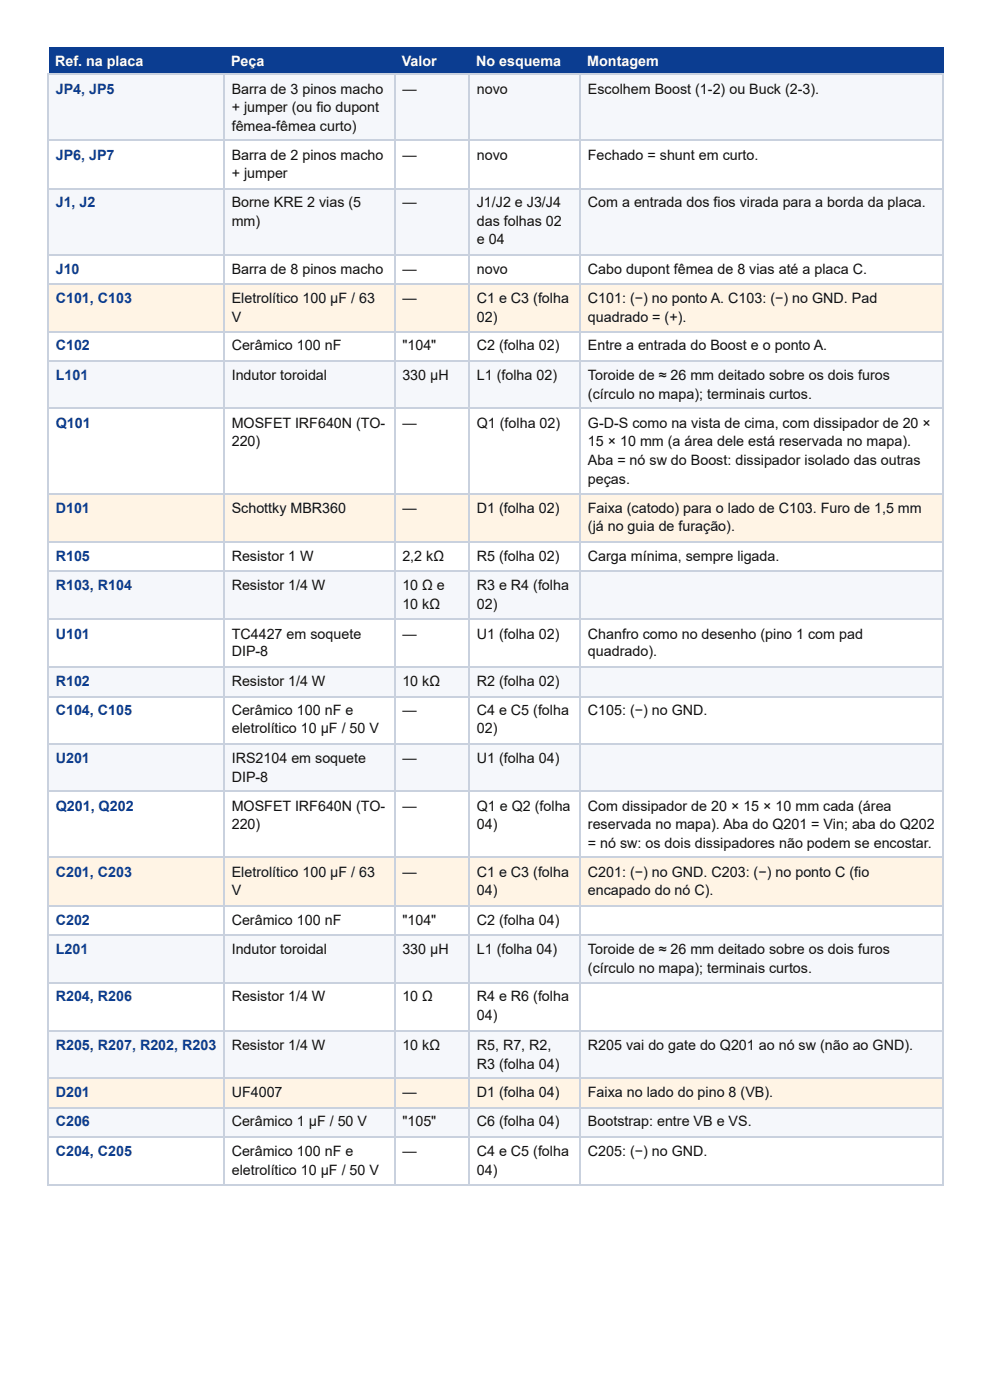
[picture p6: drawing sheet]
<svg xmlns="http://www.w3.org/2000/svg" width="210mm" height="297mm" viewBox="0 0 210 297" stroke-linecap="round" stroke-linejoin="round" font-family="sans-serif">
<defs><g id="words">
<g font-size="3" fill="#fff">
<text x="11.7" y="14">Ref. na placa</text>
<text x="49" y="14">Peça</text>
<text x="85.2" y="14">Valor</text>
<text x="101" y="14">No esquema</text>
<text x="124.5" y="14">Montagem</text>
</g>
<g font-size="3" fill="#0b3d91">
<text x="11.8" y="19.8">JP4, JP5</text>
<text x="11.8" y="33.9">JP6, JP7</text>
<text x="11.8" y="43.9">J1, J2</text>
<text x="11.8" y="58.2">J10</text>
<text x="11.8" y="64.3">C101, C103</text>
<text x="11.8" y="74.3">C102</text>
<text x="11.8" y="80.7">L101</text>
<text x="11.8" y="90.8">Q101</text>
<text x="11.8" y="108.7">D101</text>
<text x="11.8" y="119.1">R105</text>
<text x="11.8" y="125.1">R103, R104</text>
<text x="11.8" y="135.5">U101</text>
<text x="11.8" y="145.5">R102</text>
<text x="11.8" y="151.6">C104, C105</text>
<text x="11.8" y="161.9">U201</text>
<text x="11.8" y="172">Q201, Q202</text>
<text x="11.8" y="186">C201, C203</text>
<text x="11.8" y="196.3">C202</text>
<text x="11.8" y="202.4">L201</text>
<text x="11.8" y="212.5">R204, R206</text>
<text x="11.8" y="222.8">R205, R207, R202, R203</text>
<text x="11.8" y="232.8">D201</text>
<text x="11.8" y="238.9">C206</text>
<text x="11.8" y="245.3">C204, C205</text>
</g>
<g font-size="3" fill="#111">
<text x="49.1" y="19.8">Barra de 3 pinos macho</text>
<text x="49.1" y="23.8">+ jumper (ou fio dupont</text>
<text x="85.3" y="19.8">—</text>
<text x="101.1" y="19.8">novo</text>
<text x="124.6" y="19.8">Escolhem Boost (1-2) ou Buck (2-3).</text>
<text x="49.1" y="27.8">fêmea-fêmea curto)</text>
<text x="49.1" y="33.9">Barra de 2 pinos macho</text>
<text x="85.3" y="33.9">—</text>
<text x="101.1" y="33.9">novo</text>
<text x="124.6" y="33.9">Fechado = shunt em curto.</text>
<text x="49.1" y="37.8">+ jumper</text>
<text x="49.1" y="43.9">Borne KRE 2 vias (5</text>
<text x="49.1" y="47.9">mm)</text>
<text x="85.3" y="43.9">—</text>
<text x="101.1" y="43.9">J1/J2 e J3/J4</text>
<text x="101.1" y="47.9">das folhas 02</text>
<text x="124.6" y="43.9">Com a entrada dos fios virada para a borda da placa.</text>
<text x="101.1" y="51.9">e 04</text>
<text x="49.1" y="58.2">Barra de 8 pinos macho</text>
<text x="85.3" y="58.2">—</text>
<text x="101.1" y="58.2">novo</text>
<text x="124.6" y="58.2">Cabo dupont fêmea de 8 vias até a placa C.</text>
<text x="49.1" y="64.3">Eletrolítico 100 µF / 63</text>
<text x="85.3" y="64.3">—</text>
<text x="101.1" y="64.3">C1 e C3 (folha</text>
<text x="124.6" y="64.3">C101: (−) no ponto A. C103: (−) no GND. Pad</text>
<text x="49.1" y="68.3">V</text>
<text x="101.1" y="68.3">02)</text>
<text x="124.6" y="68.3">quadrado = (+).</text>
<text x="49.1" y="74.3">Cerâmico 100 nF</text>
<text x="85.3" y="74.3">&quot;104&quot;</text>
<text x="101.1" y="74.3">C2 (folha 02)</text>
<text x="124.6" y="74.3">Entre a entrada do Boost e o ponto A.</text>
<text x="49.1" y="80.7">Indutor toroidal</text>
<text x="85.3" y="80.7">330 µH</text>
<text x="101.1" y="80.7">L1 (folha 02)</text>
<text x="124.6" y="80.7">Toroide de ≈ 26 mm deitado sobre os dois furos</text>
<text x="124.6" y="84.7">(círculo no mapa); terminais curtos.</text>
<text x="49.1" y="90.8">MOSFET IRF640N (TO-</text>
<text x="49.1" y="94.7">220)</text>
<text x="85.3" y="90.8">—</text>
<text x="101.1" y="90.8">Q1 (folha 02)</text>
<text x="124.6" y="90.8">G-D-S como na vista de cima, com dissipador de 20 ×</text>
<text x="124.6" y="94.7">15 × 10 mm (a área dele está reservada no mapa).</text>
<text x="124.6" y="98.7">Aba = nó sw do Boost: dissipador isolado das outras</text>
<text x="124.6" y="102.7">peças.</text>
<text x="49.1" y="108.7">Schottky MBR360</text>
<text x="85.3" y="108.7">—</text>
<text x="101.1" y="108.7">D1 (folha 02)</text>
<text x="124.6" y="108.7">Faixa (catodo) para o lado de C103. Furo de 1,5 mm</text>
<text x="124.6" y="112.7">(já no guia de furação).</text>
<text x="49.1" y="119.1">Resistor 1 W</text>
<text x="85.3" y="119.1">2,2 kΩ</text>
<text x="101.1" y="119.1">R5 (folha 02)</text>
<text x="124.6" y="119.1">Carga mínima, sempre ligada.</text>
<text x="49.1" y="125.1">Resistor 1/4 W</text>
<text x="85.3" y="125.1">10 Ω e</text>
<text x="101.1" y="125.1">R3 e R4 (folha</text>
<text x="85.3" y="129.1">10 kΩ</text>
<text x="101.1" y="129.1">02)</text>
<text x="49.1" y="135.5">TC4427 em soquete</text>
<text x="85.3" y="135.5">—</text>
<text x="101.1" y="135.5">U1 (folha 02)</text>
<text x="124.6" y="135.5">Chanfro como no desenho (pino 1 com pad</text>
<text x="49.1" y="139.2">DIP-8</text>
<text x="124.6" y="139.2">quadrado).</text>
<text x="49.1" y="145.5">Resistor 1/4 W</text>
<text x="85.3" y="145.5">10 kΩ</text>
<text x="101.1" y="145.5">R2 (folha 02)</text>
<text x="49.1" y="151.6">Cerâmico 100 nF e</text>
<text x="49.1" y="155.6">eletrolítico 10 µF / 50 V</text>
<text x="85.3" y="151.6">—</text>
<text x="101.1" y="151.6">C4 e C5 (folha</text>
<text x="101.1" y="155.6">02)</text>
<text x="124.6" y="151.6">C105: (−) no GND.</text>
<text x="49.1" y="161.9">IRS2104 em soquete</text>
<text x="85.3" y="161.9">—</text>
<text x="101.1" y="161.9">U1 (folha 04)</text>
<text x="49.1" y="165.9">DIP-8</text>
<text x="49.1" y="172">MOSFET IRF640N (TO-</text>
<text x="85.3" y="172">—</text>
<text x="101.1" y="172">Q1 e Q2 (folha</text>
<text x="124.6" y="172">Com dissipador de 20 × 15 × 10 mm cada (área</text>
<text x="49.1" y="175.9">220)</text>
<text x="101.1" y="175.9">04)</text>
<text x="124.6" y="175.9">reservada no mapa). Aba do Q201 = Vin; aba do Q202</text>
<text x="124.6" y="179.9">= nó sw: os dois dissipadores não podem se encostar.</text>
<text x="49.1" y="186">Eletrolítico 100 µF / 63</text>
<text x="49.1" y="190">V</text>
<text x="85.3" y="186">—</text>
<text x="101.1" y="186">C1 e C3 (folha</text>
<text x="101.1" y="190">04)</text>
<text x="124.6" y="186">C201: (−) no GND. C203: (−) no ponto C (fio</text>
<text x="124.6" y="190">encapado do nó C).</text>
<text x="49.1" y="196.3">Cerâmico 100 nF</text>
<text x="85.3" y="196.3">&quot;104&quot;</text>
<text x="101.1" y="196.3">C2 (folha 04)</text>
<text x="49.1" y="202.4">Indutor toroidal</text>
<text x="85.3" y="202.4">330 µH</text>
<text x="101.1" y="202.4">L1 (folha 04)</text>
<text x="124.6" y="202.4">Toroide de ≈ 26 mm deitado sobre os dois furos</text>
<text x="124.6" y="206.4">(círculo no mapa); terminais curtos.</text>
<text x="49.1" y="212.5">Resistor 1/4 W</text>
<text x="85.3" y="212.5">10 Ω</text>
<text x="101.1" y="212.5">R4 e R6 (folha</text>
<text x="101.1" y="216.4">04)</text>
<text x="49.1" y="222.8">Resistor 1/4 W</text>
<text x="85.3" y="222.8">10 kΩ</text>
<text x="101.1" y="222.8">R5, R7, R2,</text>
<text x="101.1" y="226.7">R3 (folha 04)</text>
<text x="124.6" y="222.8">R205 vai do gate do Q201 ao nó sw (não ao GND).</text>
<text x="49.1" y="232.8">UF4007</text>
<text x="85.3" y="232.8">—</text>
<text x="101.1" y="232.8">D1 (folha 04)</text>
<text x="124.6" y="232.8">Faixa no lado do pino 8 (VB).</text>
<text x="49.1" y="238.9">Cerâmico 1 µF / 50 V</text>
<text x="85.3" y="238.9">&quot;105&quot;</text>
<text x="101.1" y="238.9">C6 (folha 04)</text>
<text x="124.6" y="238.9">Bootstrap: entre VB e VS.</text>
<text x="49.1" y="245.3">Cerâmico 100 nF e</text>
<text x="85.3" y="245.3">—</text>
<text x="101.1" y="245.3">C4 e C5 (folha</text>
<text x="124.6" y="245.3">C205: (−) no GND.</text>
<text x="49.1" y="249.2">eletrolítico 10 µF / 50 V</text>
<text x="101.1" y="249.2">04)</text>
</g>
</g></defs>
<g fill="#0b3d91">
<path d="M10.3 10.1h37.3v5.8h-37.3z"/>
<path d="M47.6 10.1h36v5.8h-36z"/>
<path d="M83.6 10.1h15.9v5.8h-15.9z"/>
<path d="M99.5 10.1h23.5v5.8h-23.5z"/>
<path d="M123 10.1h77v5.8h-77z"/>
</g>
<g fill="#f5f7fb">
<path d="M10.3 15.9h37.3v14h-37.3z"/>
<path d="M47.6 15.9h36v14h-36z"/>
<path d="M83.6 15.9h15.9v14h-15.9z"/>
<path d="M99.5 15.9h23.5v14h-23.5z"/>
<path d="M123 15.9h77v14h-77z"/>
<path d="M10.3 40h37.3v14h-37.3z"/>
<path d="M47.6 40h36v14h-36z"/>
<path d="M83.6 40h15.9v14h-15.9z"/>
<path d="M99.5 40h23.5v14h-23.5z"/>
<path d="M123 40h77v14h-77z"/>
</g>
<g fill="#fff4e5">
<path d="M10.3 60.3h37.3v10.1h-37.3z"/>
<path d="M47.6 60.3h36v10.1h-36z"/>
<path d="M83.6 60.3h15.9v10.1h-15.9z"/>
<path d="M99.5 60.3h23.5v10.1h-23.5z"/>
<path d="M123 60.3h77v10.1h-77z"/>
</g>
<g fill="#f5f7fb">
<path d="M10.3 76.7h37.3v10.1h-37.3z"/>
<path d="M47.6 76.7h36v10.1h-36z"/>
<path d="M83.6 76.7h15.9v10.1h-15.9z"/>
<path d="M99.5 76.7h23.5v10.1h-23.5z"/>
<path d="M123 76.7h77v10.1h-77z"/>
</g>
<g fill="#fff4e5">
<path d="M10.3 104.8h37.3v10h-37.3z"/>
<path d="M47.6 104.8h36v10h-36z"/>
<path d="M83.6 104.8h15.9v10h-15.9z"/>
<path d="M99.5 104.8h23.5v10h-23.5z"/>
<path d="M123 104.8h77v10h-77z"/>
</g>
<g fill="#f5f7fb">
<path d="M10.3 121.2h37.3v10h-37.3z"/>
<path d="M47.6 121.2h36v10h-36z"/>
<path d="M83.6 121.2h15.9v10h-15.9z"/>
<path d="M99.5 121.2h23.5v10h-23.5z"/>
<path d="M123 121.2h77v10h-77z"/>
<path d="M10.3 141.6h37.3v6h-37.3z"/>
<path d="M47.6 141.6h36v6h-36z"/>
<path d="M83.6 141.6h15.9v6h-15.9z"/>
<path d="M99.5 141.6h23.5v6h-23.5z"/>
<path d="M123 141.6h77v6h-77z"/>
<path d="M10.3 157.7h37.3v10.3h-37.3z"/>
<path d="M47.6 157.7h36v10.3h-36z"/>
<path d="M83.6 157.7h15.9v10.3h-15.9z"/>
<path d="M99.5 157.7h23.5v10.3h-23.5z"/>
<path d="M123 157.7h77v10.3h-77z"/>
</g>
<g fill="#fff4e5">
<path d="M10.3 182h37.3v10.1h-37.3z"/>
<path d="M47.6 182h36v10.1h-36z"/>
<path d="M83.6 182h15.9v10.1h-15.9z"/>
<path d="M99.5 182h23.5v10.1h-23.5z"/>
<path d="M123 182h77v10.1h-77z"/>
</g>
<g fill="#f5f7fb">
<path d="M10.3 198.4h37.3v10.1h-37.3z"/>
<path d="M47.6 198.4h36v10.1h-36z"/>
<path d="M83.6 198.4h15.9v10.1h-15.9z"/>
<path d="M99.5 198.4h23.5v10.1h-23.5z"/>
<path d="M123 198.4h77v10.1h-77z"/>
<path d="M10.3 218.5h37.3v10.4h-37.3z"/>
<path d="M47.6 218.5h36v10.4h-36z"/>
<path d="M83.6 218.5h15.9v10.4h-15.9z"/>
<path d="M99.5 218.5h23.5v10.4h-23.5z"/>
<path d="M123 218.5h77v10.4h-77z"/>
</g>
<g fill="#fff4e5">
<path d="M10.3 228.9h37.3v6.1h-37.3z"/>
<path d="M47.6 228.9h36v6.1h-36z"/>
<path d="M83.6 228.9h15.9v6.1h-15.9z"/>
<path d="M99.5 228.9h23.5v6.1h-23.5z"/>
<path d="M123 228.9h77v6.1h-77z"/>
</g>
<g fill="#f5f7fb">
<path d="M10.3 235h37.3v6.3h-37.3z"/>
<path d="M47.6 235h36v6.3h-36z"/>
<path d="M83.6 235h15.9v6.3h-15.9z"/>
<path d="M99.5 235h23.5v6.3h-23.5z"/>
<path d="M123 235h77v6.3h-77z"/>
</g>
<g fill="none" stroke="#c9d1de" stroke-width=".26">
<path d="M10.1 15.7h189.9M10.2 15.9v235.7M47.5 15.9v235.7M83.7 15.9v235.7M99.4 15.9v235.7M122.9 15.9v235.7M199.9 15.9v235.7M10.1 29.8h189.9M10.1 40.1h189.9M10.1 54.1h189.9M10.1 60.2h189.9M10.1 70.5h189.9"/>
<path d="M10.1 76.6h189.9M10.1 86.7h189.9M10.1 104.9h189.9M10.1 115h189.9M10.1 121h189.9M10.1 131.4h189.9M10.1 141.4h189.9M10.1 147.8h189.9M10.1 157.8h189.9M10.1 167.9h189.9M10.1 181.9h189.9M10.1 192.2h189.9"/>
<path d="M10.1 198.3h189.9M10.1 208.6h189.9M10.1 218.7h189.9M10.1 228.7h189.9M10.1 235.1h189.9M10.1 241.2h189.9M10.1 251.5h189.9"/>
</g>
<use href="#words"/>
</svg>
